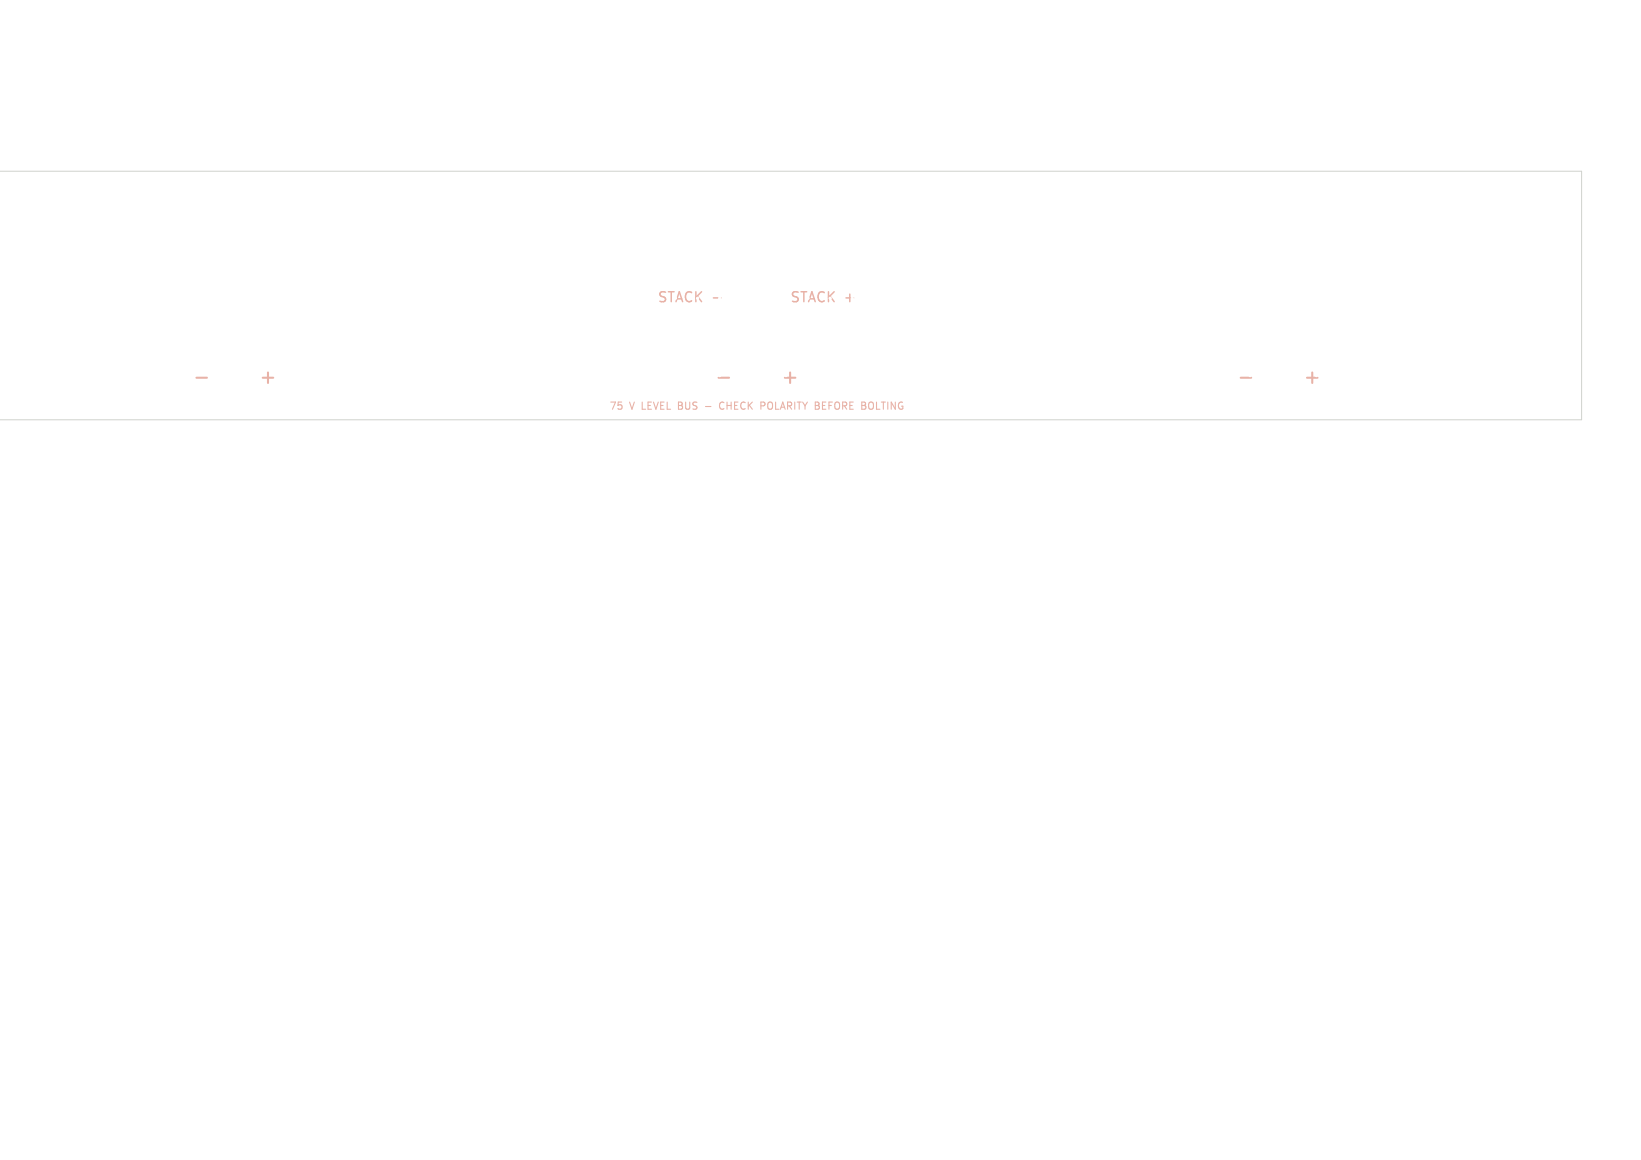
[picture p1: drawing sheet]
<svg xmlns="http://www.w3.org/2000/svg" width="297mm" height="210mm" viewBox="0 0 297 210" stroke-linecap="round" stroke-linejoin="round" font-family="sans-serif">
<defs><g id="words">
<g font-size="3.5" fill="#fff">
<text x="46.6" y="70">+</text>
<text x="141.1" y="70">+</text>
<text x="235.6" y="70">+</text>
</g>
<g font-size="2.5" fill="#fff">
<text x="118.9" y="55.1">STACK -</text>
<text x="142.9" y="55.1">STACK +</text>
</g>
<g font-size="1.8" fill="#e8b2a7">
<text x="110.2" y="74.4">75</text>
<text x="114" y="74.4">V LEVEL BUS</text>
<text x="131.4" y="74.4">CHECK</text>
<text x="139.2" y="74.4">POLARITY BEFORE</text>
<text x="158.1" y="74.4">BOLTING</text>
</g>
</g></defs>
<path d="M35.5 68.4h2M130 68.4h2M224.5 68.4h2" fill="none" stroke="#e8b2a7" stroke-width=".38"/>
<path d="M127.7 73.6h1M131 72.9a.61 .61 0 0 0-.8 .5 .61 .61 0 0 0 .8 .6M138.4 72.9v.4M157.3 73.9l.5 .2M157.8 72.8l-.5 .2" fill="none" stroke="#e8b2a7" stroke-width=".2"/>
<g fill="#fff" stroke="#fff" stroke-width=".18">
<path d="M-.1 56.7a1.3 1.3 0 0 1 1.6 1.3 1.3 1.3 0 0 1-1.6 1.3z"/>
<circle cx="154.3" cy="72" r=".2"/>
<circle cx="210.3" cy="46.5" r=".2"/>
<circle cx="246.3" cy="50.5" r=".2"/>
<circle cx="226.3" cy="72" r=".2"/>
<circle cx="150.3" cy="68" r=".2"/>
<circle cx="242.3" cy="72" r=".2"/>
<circle cx="262.3" cy="68" r=".2"/>
<circle cx="6.3" cy="68" r=".2"/>
<circle cx="194.3" cy="34.5" r=".2"/>
<circle cx="114.3" cy="34.5" r=".2"/>
<circle cx="70.3" cy="38.5" r=".2"/>
<circle cx="194.3" cy="72" r=".2"/>
<circle cx="18.3" cy="46.5" r=".2"/>
<circle cx="14.3" cy="50.5" r=".2"/>
<circle cx="58.3" cy="72" r=".2"/>
<circle cx="178.3" cy="72" r=".2"/>
<circle cx="78.3" cy="38.5" r=".2"/>
<circle cx="10.3" cy="46.5" r=".2"/>
<circle cx="234.3" cy="72" r=".2"/>
<circle cx="18.3" cy="34.5" r=".2"/>
<circle cx="190.3" cy="68" r=".2"/>
<circle cx="170.3" cy="72" r=".2"/>
<circle cx="198.3" cy="68" r=".2"/>
<circle cx="10.3" cy="54" r=".2"/>
<circle cx="58.3" cy="54" r=".2"/>
<circle cx="222.3" cy="38.5" r=".2"/>
<circle cx="34.3" cy="34.5" r=".2"/>
<circle cx="114.3" cy="46.5" r=".2"/>
<circle cx="62.3" cy="68" r=".2"/>
<circle cx="90.3" cy="72" r=".2"/>
<circle cx="218.3" cy="46.5" r=".2"/>
<circle cx="222.3" cy="68" r=".2"/>
<circle cx="90.3" cy="54" r=".2"/>
<circle cx="270.3" cy="50.5" r=".2"/>
<circle cx="230.3" cy="38.5" r=".2"/>
<circle cx="114.3" cy="72" r=".2"/>
<circle cx="278.3" cy="50.5" r=".2"/>
<circle cx="170.3" cy="54" r=".2"/>
<circle cx="82.3" cy="34.5" r=".2"/>
<circle cx="78.3" cy="68" r=".2"/>
<circle cx="66.3" cy="54" r=".2"/>
<circle cx="206.3" cy="68" r=".2"/>
<circle cx="234.3" cy="54" r=".2"/>
<circle cx="42.3" cy="46.5" r=".2"/>
<circle cx="206.3" cy="38.5" r=".2"/>
<circle cx="82.3" cy="72" r=".2"/>
<circle cx="218.3" cy="34.5" r=".2"/>
<circle cx="134.3" cy="68" r=".2"/>
<circle cx="186.3" cy="72" r=".2"/>
<circle cx="226.3" cy="34.5" r=".2"/>
<circle cx="38.3" cy="38.5" r=".2"/>
<circle cx="26.3" cy="34.5" r=".2"/>
<circle cx="110.3" cy="68" r=".2"/>
<circle cx="254.3" cy="50.5" r=".2"/>
<circle cx="118.3" cy="68" r=".2"/>
<circle cx="222.3" cy="50.5" r=".2"/>
<circle cx="250.3" cy="72" r=".2"/>
<circle cx="262.3" cy="38.5" r=".2"/>
<circle cx="266.3" cy="54" r=".2"/>
<circle cx="126.3" cy="68" r=".2"/>
<circle cx="210.3" cy="34.5" r=".2"/>
<circle cx="158.3" cy="68" r=".2"/>
<circle cx="26.3" cy="46.5" r=".2"/>
<circle cx="246.3" cy="68" r=".2"/>
<circle cx="14.3" cy="68" r=".2"/>
<circle cx="74.3" cy="34.5" r=".2"/>
<circle cx="30.3" cy="68" r=".2"/>
<circle cx="266.3" cy="34.5" r=".2"/>
<circle cx="214.3" cy="50.5" r=".2"/>
<circle cx="58.3" cy="34.5" r=".2"/>
<circle cx="86.3" cy="68" r=".2"/>
<circle cx="138.3" cy="46.5" r=".2"/>
<circle cx="22.3" cy="38.5" r=".2"/>
<circle cx="138.3" cy="72" r=".2"/>
<circle cx="262.3" cy="50.5" r=".2"/>
<circle cx="246.3" cy="38.5" r=".2"/>
<circle cx="202.3" cy="46.5" r=".2"/>
<circle cx="30.3" cy="38.5" r=".2"/>
<circle cx="18.3" cy="72" r=".2"/>
<circle cx="34.3" cy="46.5" r=".2"/>
<circle cx="162.3" cy="46.5" r=".2"/>
<circle cx="266.3" cy="72" r=".2"/>
<circle cx="230.3" cy="68" r=".2"/>
<circle cx="210.3" cy="72" r=".2"/>
<circle cx="146.3" cy="72" r=".2"/>
<circle cx="242.3" cy="46.5" r=".2"/>
<circle cx="50.3" cy="54" r=".2"/>
<circle cx="98.3" cy="46.5" r=".2"/>
<circle cx="254.3" cy="68" r=".2"/>
<circle cx="50.3" cy="34.5" r=".2"/>
<circle cx="190.3" cy="38.5" r=".2"/>
<circle cx="18.3" cy="54" r=".2"/>
<circle cx="250.3" cy="34.5" r=".2"/>
<circle cx="282.3" cy="54" r=".2"/>
<circle cx="106.3" cy="54" r=".2"/>
<circle cx="70.3" cy="50.5" r=".2"/>
<circle cx="270.3" cy="68" r=".2"/>
<circle cx="54.3" cy="38.5" r=".2"/>
<circle cx="66.3" cy="72" r=".2"/>
<circle cx="226.3" cy="54" r=".2"/>
<circle cx="62.3" cy="50.5" r=".2"/>
<circle cx="66.3" cy="46.5" r=".2"/>
<circle cx="198.3" cy="38.5" r=".2"/>
<circle cx="266.3" cy="46.5" r=".2"/>
<circle cx="214.3" cy="68" r=".2"/>
<circle cx="226.3" cy="46.5" r=".2"/>
<circle cx="106.3" cy="72" r=".2"/>
<circle cx="182.3" cy="68" r=".2"/>
<circle cx="10.3" cy="34.5" r=".2"/>
<circle cx="94.3" cy="68" r=".2"/>
<circle cx="6.3" cy="50.5" r=".2"/>
<circle cx="54.3" cy="68" r=".2"/>
<circle cx="74.3" cy="46.5" r=".2"/>
<circle cx="26.3" cy="72" r=".2"/>
<circle cx="202.3" cy="54" r=".2"/>
<circle cx="218.3" cy="72" r=".2"/>
<circle cx="62.3" cy="38.5" r=".2"/>
<circle cx="258.3" cy="72" r=".2"/>
<circle cx="254.3" cy="38.5" r=".2"/>
<circle cx="30.3" cy="50.5" r=".2"/>
<circle cx="242.3" cy="34.5" r=".2"/>
<circle cx="46.3" cy="50.5" r=".2"/>
<circle cx="270.3" cy="38.5" r=".2"/>
<circle cx="250.3" cy="46.5" r=".2"/>
<circle cx="162.3" cy="34.5" r=".2"/>
<circle cx="42.3" cy="34.5" r=".2"/>
<circle cx="218.3" cy="54" r=".2"/>
<circle cx="6.3" cy="38.5" r=".2"/>
<circle cx="34.3" cy="72" r=".2"/>
<circle cx="162.3" cy="72" r=".2"/>
<circle cx="74.3" cy="72" r=".2"/>
<circle cx="98.3" cy="34.5" r=".2"/>
<circle cx="26.3" cy="54" r=".2"/>
<circle cx="138.3" cy="34.5" r=".2"/>
<circle cx="38.3" cy="68" r=".2"/>
<circle cx="22.3" cy="50.5" r=".2"/>
<circle cx="202.3" cy="34.5" r=".2"/>
<circle cx="74.3" cy="54" r=".2"/>
<circle cx="10.3" cy="72" r=".2"/>
<circle cx="230.3" cy="50.5" r=".2"/>
<circle cx="234.3" cy="34.5" r=".2"/>
<circle cx="238.3" cy="50.5" r=".2"/>
<circle cx="138.3" cy="54" r=".2"/>
<circle cx="198.3" cy="50.5" r=".2"/>
<circle cx="130.3" cy="72" r=".2"/>
<circle cx="234.3" cy="46.5" r=".2"/>
<circle cx="54.3" cy="50.5" r=".2"/>
<circle cx="102.3" cy="68" r=".2"/>
<circle cx="194.3" cy="54" r=".2"/>
<circle cx="206.3" cy="50.5" r=".2"/>
<circle cx="114.3" cy="54" r=".2"/>
<circle cx="166.3" cy="68" r=".2"/>
<circle cx="122.3" cy="72" r=".2"/>
<circle cx="190.3" cy="50.5" r=".2"/>
<circle cx="82.3" cy="46.5" r=".2"/>
<circle cx="22.3" cy="68" r=".2"/>
<circle cx="250.3" cy="54" r=".2"/>
<circle cx="258.3" cy="46.5" r=".2"/>
<circle cx="194.3" cy="46.5" r=".2"/>
<circle cx="58.3" cy="46.5" r=".2"/>
<circle cx="38.3" cy="50.5" r=".2"/>
<circle cx="42.3" cy="54" r=".2"/>
<circle cx="162.3" cy="54" r=".2"/>
<circle cx="66.3" cy="34.5" r=".2"/>
<circle cx="98.3" cy="72" r=".2"/>
<circle cx="238.3" cy="38.5" r=".2"/>
<circle cx="50.3" cy="46.5" r=".2"/>
<circle cx="46.3" cy="38.5" r=".2"/>
<circle cx="202.3" cy="72" r=".2"/>
<circle cx="50.3" cy="72" r=".2"/>
<circle cx="34.3" cy="54" r=".2"/>
<circle cx="178.3" cy="34.5" r=".2"/>
<circle cx="14.3" cy="38.5" r=".2"/>
<circle cx="42.3" cy="72" r=".2"/>
<circle cx="242.3" cy="54" r=".2"/>
<circle cx="258.3" cy="54" r=".2"/>
<circle cx="174.3" cy="68" r=".2"/>
<circle cx="70.3" cy="68" r=".2"/>
<circle cx="78.3" cy="50.5" r=".2"/>
<circle cx="214.3" cy="38.5" r=".2"/>
<circle cx="258.3" cy="34.5" r=".2"/>
<circle cx="210.3" cy="54" r=".2"/>
<circle cx="6.3" cy="54" r=".2"/>
<circle cx="54.3" cy="54" r=".2"/>
<circle cx="30.3" cy="72" r=".2"/>
<circle cx="114.3" cy="38.5" r=".2"/>
<circle cx="42.3" cy="50.5" r=".2"/>
<circle cx="190.3" cy="46.5" r=".2"/>
<circle cx="186.3" cy="68" r=".2"/>
<circle cx="86.3" cy="34.5" r=".2"/>
<circle cx="222.3" cy="72" r=".2"/>
<circle cx="10.3" cy="50.5" r=".2"/>
<circle cx="214.3" cy="54" r=".2"/>
<circle cx="6.3" cy="72" r=".2"/>
<circle cx="190.3" cy="72" r=".2"/>
<circle cx="222.3" cy="54" r=".2"/>
<circle cx="46.3" cy="54" r=".2"/>
<circle cx="38.3" cy="72" r=".2"/>
<circle cx="134.3" cy="54" r=".2"/>
<circle cx="162.3" cy="50.5" r=".2"/>
<circle cx="258.3" cy="68" r=".2"/>
<circle cx="142.3" cy="72" r=".2"/>
<circle cx="110.3" cy="72" r=".2"/>
<circle cx="114.3" cy="50.5" r=".2"/>
<circle cx="26.3" cy="38.5" r=".2"/>
<circle cx="42.3" cy="68" r=".2"/>
<circle cx="18.3" cy="38.5" r=".2"/>
<circle cx="10.3" cy="68" r=".2"/>
<circle cx="238.3" cy="72" r=".2"/>
<circle cx="170.6" cy="34.8" r=".2"/>
<circle cx="110.3" cy="34.5" r=".2"/>
<circle cx="162.3" cy="38.5" r=".2"/>
<circle cx="210.3" cy="68" r=".2"/>
<circle cx="198.3" cy="46.5" r=".2"/>
<circle cx="38.3" cy="54" r=".2"/>
<circle cx="194.3" cy="38.5" r=".2"/>
<circle cx="102.3" cy="54" r=".2"/>
<circle cx="250.3" cy="38.5" r=".2"/>
<circle cx="62.3" cy="72" r=".2"/>
<circle cx="34.3" cy="38.5" r=".2"/>
<circle cx="50.3" cy="38.5" r=".2"/>
<circle cx="42.3" cy="38.5" r=".2"/>
<circle cx="142.3" cy="54" r=".2"/>
<circle cx="254.3" cy="46.5" r=".2"/>
<circle cx="14.3" cy="54" r=".2"/>
<circle cx="134.3" cy="72" r=".2"/>
<circle cx="70.3" cy="46.5" r=".2"/>
<circle cx="58.3" cy="50.5" r=".2"/>
<circle cx="258.3" cy="38.5" r=".2"/>
<circle cx="86.3" cy="72" r=".2"/>
<circle cx="38.3" cy="34.5" r=".2"/>
<circle cx="94.3" cy="72" r=".2"/>
<circle cx="178.3" cy="68" r=".2"/>
<circle cx="66.3" cy="68" r=".2"/>
<circle cx="106.6" cy="34.8" r=".2"/>
<circle cx="198.3" cy="34.5" r=".2"/>
<circle cx="198.3" cy="72" r=".2"/>
<circle cx="184.6" cy="34.8" r=".2"/>
<circle cx="58.3" cy="38.5" r=".2"/>
<circle cx="206.3" cy="34.5" r=".2"/>
<circle cx="82.3" cy="68" r=".2"/>
<circle cx="78.3" cy="72" r=".2"/>
<circle cx="194.3" cy="50.5" r=".2"/>
<circle cx="103.4" cy="34.8" r=".2"/>
<circle cx="92.6" cy="34.8" r=".2"/>
<circle cx="14.3" cy="34.5" r=".2"/>
<circle cx="246.3" cy="54" r=".2"/>
<circle cx="78.3" cy="34.5" r=".2"/>
<circle cx="126.3" cy="72" r=".2"/>
<circle cx="230.3" cy="54" r=".2"/>
<circle cx="106.3" cy="68" r=".2"/>
<circle cx="234.3" cy="50.5" r=".2"/>
<circle cx="238.3" cy="46.5" r=".2"/>
<circle cx="62.3" cy="34.5" r=".2"/>
<circle cx="138.3" cy="68" r=".2"/>
<circle cx="138.3" cy="50.5" r=".2"/>
<circle cx="242.3" cy="50.5" r=".2"/>
<circle cx="206.3" cy="54" r=".2"/>
<circle cx="210.3" cy="50.5" r=".2"/>
<circle cx="6.3" cy="34.5" r=".2"/>
<circle cx="238.3" cy="34.5" r=".2"/>
<circle cx="202.3" cy="68" r=".2"/>
<circle cx="182.3" cy="72" r=".2"/>
<circle cx="174.3" cy="72" r=".2"/>
<circle cx="183" cy="34.8" r=".2"/>
<circle cx="214.3" cy="46.5" r=".2"/>
<circle cx="118.3" cy="54" r=".2"/>
<circle cx="70.3" cy="34.5" r=".2"/>
<circle cx="30.3" cy="54" r=".2"/>
<circle cx="66.3" cy="50.5" r=".2"/>
<circle cx="181.4" cy="34.8" r=".2"/>
<circle cx="10.3" cy="38.5" r=".2"/>
<circle cx="18.3" cy="50.5" r=".2"/>
<circle cx="222.3" cy="46.5" r=".2"/>
<circle cx="166.3" cy="54" r=".2"/>
<circle cx="70.3" cy="54" r=".2"/>
<circle cx="262.3" cy="72" r=".2"/>
<circle cx="150.3" cy="72" r=".2"/>
<circle cx="246.3" cy="72" r=".2"/>
<circle cx="206.3" cy="72" r=".2"/>
<circle cx="6.3" cy="46.5" r=".2"/>
<circle cx="222.3" cy="34.5" r=".2"/>
<circle cx="266.3" cy="38.5" r=".2"/>
<circle cx="242.3" cy="38.5" r=".2"/>
<circle cx="230.3" cy="46.5" r=".2"/>
<circle cx="158.3" cy="54" r=".2"/>
<circle cx="250.3" cy="68" r=".2"/>
<circle cx="58.3" cy="68" r=".2"/>
<circle cx="38.3" cy="46.5" r=".2"/>
<circle cx="130.3" cy="68" r=".2"/>
<circle cx="102.3" cy="72" r=".2"/>
<circle cx="242.3" cy="68" r=".2"/>
<circle cx="174.3" cy="54" r=".2"/>
<circle cx="78.3" cy="54" r=".2"/>
<circle cx="226.3" cy="68" r=".2"/>
<circle cx="246.3" cy="46.5" r=".2"/>
<circle cx="98.3" cy="68" r=".2"/>
<circle cx="89.4" cy="34.8" r=".2"/>
<circle cx="30.3" cy="34.5" r=".2"/>
<circle cx="50.3" cy="50.5" r=".2"/>
<circle cx="122.3" cy="68" r=".2"/>
<circle cx="2.3" cy="50.5" r=".2"/>
<circle cx="174.3" cy="34.5" r=".2"/>
<circle cx="270.3" cy="46.5" r=".2"/>
<circle cx="91" cy="34.8" r=".2"/>
<circle cx="54.3" cy="34.5" r=".2"/>
<circle cx="262.3" cy="54" r=".2"/>
<circle cx="278.3" cy="54" r=".2"/>
<circle cx="98.3" cy="38.5" r=".2"/>
<circle cx="54.3" cy="72" r=".2"/>
<circle cx="162.3" cy="68" r=".2"/>
<circle cx="74.3" cy="38.5" r=".2"/>
<circle cx="74.3" cy="50.5" r=".2"/>
<circle cx="26.3" cy="68" r=".2"/>
<circle cx="234.3" cy="68" r=".2"/>
<circle cx="78.3" cy="46.5" r=".2"/>
<circle cx="114.3" cy="68" r=".2"/>
<circle cx="262.3" cy="34.5" r=".2"/>
<circle cx="26.3" cy="50.5" r=".2"/>
<circle cx="62.3" cy="54" r=".2"/>
<circle cx="234.3" cy="38.5" r=".2"/>
<circle cx="66.3" cy="38.5" r=".2"/>
<circle cx="166.3" cy="72" r=".2"/>
<circle cx="169" cy="34.8" r=".2"/>
<circle cx="214.3" cy="34.5" r=".2"/>
<circle cx="202.3" cy="38.5" r=".2"/>
<circle cx="34.3" cy="68" r=".2"/>
<circle cx="30.3" cy="46.5" r=".2"/>
<circle cx="54.3" cy="46.5" r=".2"/>
<circle cx="118.3" cy="72" r=".2"/>
<circle cx="22.3" cy="34.5" r=".2"/>
<circle cx="270.3" cy="34.5" r=".2"/>
<circle cx="82.3" cy="50.5" r=".2"/>
<circle cx="254.3" cy="54" r=".2"/>
<circle cx="226.3" cy="38.5" r=".2"/>
<circle cx="226.3" cy="50.5" r=".2"/>
<circle cx="266.3" cy="68" r=".2"/>
<circle cx="202.3" cy="50.5" r=".2"/>
<circle cx="14.3" cy="72" r=".2"/>
<circle cx="206.3" cy="46.5" r=".2"/>
<circle cx="34.3" cy="50.5" r=".2"/>
<circle cx="218.3" cy="38.5" r=".2"/>
<circle cx="46.3" cy="34.5" r=".2"/>
<circle cx="194.3" cy="68" r=".2"/>
<circle cx="50.3" cy="68" r=".2"/>
<circle cx="190.3" cy="34.5" r=".2"/>
<circle cx="214.3" cy="72" r=".2"/>
<circle cx="22.3" cy="54" r=".2"/>
<circle cx="210.3" cy="38.5" r=".2"/>
<circle cx="274.3" cy="50.5" r=".2"/>
<circle cx="258.3" cy="50.5" r=".2"/>
<circle cx="14.3" cy="46.5" r=".2"/>
<circle cx="170.3" cy="68" r=".2"/>
<circle cx="282.3" cy="50.5" r=".2"/>
<circle cx="98.3" cy="50.5" r=".2"/>
<circle cx="218.3" cy="68" r=".2"/>
<circle cx="146.3" cy="68" r=".2"/>
<circle cx="266.3" cy="50.5" r=".2"/>
<circle cx="82.3" cy="38.5" r=".2"/>
<circle cx="46.3" cy="46.5" r=".2"/>
<circle cx="250.3" cy="50.5" r=".2"/>
<circle cx="167.4" cy="34.8" r=".2"/>
<circle cx="62.3" cy="46.5" r=".2"/>
<circle cx="46.3" cy="72" r=".2"/>
<circle cx="158.3" cy="72" r=".2"/>
<circle cx="218.3" cy="50.5" r=".2"/>
<circle cx="110.3" cy="54" r=".2"/>
<circle cx="198.3" cy="54" r=".2"/>
<circle cx="238.3" cy="54" r=".2"/>
<circle cx="230.3" cy="34.5" r=".2"/>
<circle cx="105" cy="34.8" r=".2"/>
<circle cx="22.3" cy="72" r=".2"/>
<circle cx="254.3" cy="34.5" r=".2"/>
<circle cx="246.3" cy="34.5" r=".2"/>
<circle cx="230.3" cy="72" r=".2"/>
<circle cx="270.3" cy="72" r=".2"/>
<circle cx="22.3" cy="46.5" r=".2"/>
<circle cx="74.3" cy="68" r=".2"/>
<circle cx="90.3" cy="68" r=".2"/>
<circle cx="262.3" cy="46.5" r=".2"/>
<circle cx="254.3" cy="72" r=".2"/>
<circle cx="154.3" cy="68" r=".2"/>
<circle cx="18.3" cy="68" r=".2"/>
<circle cx="70.3" cy="72" r=".2"/>
<circle cx="146.3" cy="59.8" r=".2"/>
<circle cx="146.3" cy="62.6" r=".2"/>
<circle cx="144.4" cy="57.9" r=".2"/>
<circle cx="144.4" cy="64.5" r=".2"/>
<circle cx="143" cy="61.2" r="2.15"/>
<circle cx="141.6" cy="57.9" r=".2"/>
<circle cx="141.6" cy="64.5" r=".2"/>
<circle cx="139.7" cy="59.8" r=".2"/>
<circle cx="139.7" cy="62.6" r=".2"/>
<circle cx="179.4" cy="58" r="1.35"/>
<circle cx="281.3" cy="68" r="1.6"/>
<circle cx="281.3" cy="39" r="1.6"/>
<circle cx="137" cy="41" r=".5"/>
<circle cx="137" cy="43.5" r=".5"/>
<circle cx="51.8" cy="59.8" r=".2"/>
<circle cx="51.8" cy="62.6" r=".2"/>
<circle cx="49.9" cy="57.9" r=".2"/>
<circle cx="49.9" cy="64.5" r=".2"/>
<circle cx="48.5" cy="61.2" r="2.15"/>
<circle cx="47.1" cy="57.9" r=".2"/>
<circle cx="47.1" cy="64.5" r=".2"/>
<circle cx="45.2" cy="59.8" r=".2"/>
<circle cx="45.2" cy="62.6" r=".2"/>
<circle cx="240.8" cy="59.8" r=".2"/>
<circle cx="240.8" cy="62.6" r=".2"/>
<circle cx="238.9" cy="57.9" r=".2"/>
<circle cx="238.9" cy="64.5" r=".2"/>
<circle cx="237.5" cy="61.2" r="2.15"/>
<circle cx="236.1" cy="57.9" r=".2"/>
<circle cx="236.1" cy="64.5" r=".2"/>
<circle cx="234.2" cy="59.8" r=".2"/>
<circle cx="234.2" cy="62.6" r=".2"/>
<circle cx="134.3" cy="59.8" r=".2"/>
<circle cx="134.3" cy="62.6" r=".2"/>
<circle cx="132.4" cy="57.9" r=".2"/>
<circle cx="132.4" cy="64.5" r=".2"/>
<circle cx="131" cy="61.2" r="2.15"/>
<circle cx="129.6" cy="57.9" r=".2"/>
<circle cx="129.6" cy="64.5" r=".2"/>
<circle cx="127.7" cy="59.8" r=".2"/>
<circle cx="127.7" cy="62.6" r=".2"/>
<circle cx="156.5" cy="35.5" r=".2"/>
<circle cx="156.5" cy="37" r=".2"/>
<circle cx="156.5" cy="38.5" r=".2"/>
<circle cx="156.5" cy="40" r=".2"/>
<circle cx="156.5" cy="41.5" r=".2"/>
<circle cx="156.5" cy="43" r=".2"/>
<circle cx="156.5" cy="44.5" r=".2"/>
<circle cx="156.5" cy="46" r=".2"/>
<circle cx="156.5" cy="47.5" r=".2"/>
<circle cx="156.5" cy="49" r=".2"/>
<circle cx="156.5" cy="50.5" r=".2"/>
<circle cx="155" cy="35.5" r=".2"/>
<circle cx="155" cy="37" r=".2"/>
<circle cx="155" cy="38.5" r=".2"/>
<circle cx="155" cy="40" r=".2"/>
<circle cx="155" cy="41.5" r=".2"/>
<circle cx="155" cy="43" r=".2"/>
<circle cx="155" cy="44.5" r=".2"/>
<circle cx="155" cy="46" r=".2"/>
<circle cx="155" cy="47.5" r=".2"/>
<circle cx="155" cy="49" r=".2"/>
<circle cx="155" cy="50.5" r=".2"/>
<circle cx="153.5" cy="35.5" r=".2"/>
<circle cx="153.5" cy="37" r=".2"/>
<circle cx="153.5" cy="38.5" r=".2"/>
<circle cx="153.5" cy="40" r=".2"/>
<circle cx="153.5" cy="41.5" r=".2"/>
<circle cx="153.5" cy="44.5" r=".2"/>
<circle cx="153.5" cy="46" r=".2"/>
<circle cx="153.5" cy="47.5" r=".2"/>
<circle cx="153.5" cy="49" r=".2"/>
<circle cx="153.5" cy="50.5" r=".2"/>
<circle cx="152" cy="35.5" r=".2"/>
<circle cx="152" cy="37" r=".2"/>
<circle cx="152" cy="38.5" r=".2"/>
<circle cx="152" cy="47.5" r=".2"/>
<circle cx="152" cy="49" r=".2"/>
<circle cx="152" cy="50.5" r=".2"/>
<circle cx="150.5" cy="35.5" r=".2"/>
<circle cx="150.5" cy="37" r=".2"/>
<circle cx="150.5" cy="38.5" r=".2"/>
<circle cx="150.5" cy="47.5" r=".2"/>
<circle cx="150.5" cy="49" r=".2"/>
<circle cx="150.5" cy="50.5" r=".2"/>
<circle cx="149" cy="35.5" r=".2"/>
<circle cx="149" cy="37" r=".2"/>
<circle cx="149" cy="43" r="3.2"/>
<circle cx="149" cy="49" r=".2"/>
<circle cx="149" cy="50.5" r=".2"/>
<circle cx="147.5" cy="35.5" r=".2"/>
<circle cx="147.5" cy="37" r=".2"/>
<circle cx="147.5" cy="38.5" r=".2"/>
<circle cx="147.5" cy="47.5" r=".2"/>
<circle cx="147.5" cy="49" r=".2"/>
<circle cx="147.5" cy="50.5" r=".2"/>
<circle cx="146" cy="35.5" r=".2"/>
<circle cx="146" cy="37" r=".2"/>
<circle cx="146" cy="38.5" r=".2"/>
<circle cx="146" cy="47.5" r=".2"/>
<circle cx="146" cy="49" r=".2"/>
<circle cx="146" cy="50.5" r=".2"/>
<circle cx="144.5" cy="35.5" r=".2"/>
<circle cx="144.5" cy="37" r=".2"/>
<circle cx="144.5" cy="38.5" r=".2"/>
<circle cx="144.5" cy="40" r=".2"/>
<circle cx="144.5" cy="41.5" r=".2"/>
<circle cx="144.5" cy="44.5" r=".2"/>
<circle cx="144.5" cy="46" r=".2"/>
<circle cx="144.5" cy="47.5" r=".2"/>
<circle cx="144.5" cy="49" r=".2"/>
<circle cx="144.5" cy="50.5" r=".2"/>
<circle cx="143" cy="35.5" r=".2"/>
<circle cx="143" cy="37" r=".2"/>
<circle cx="143" cy="38.5" r=".2"/>
<circle cx="143" cy="40" r=".2"/>
<circle cx="143" cy="41.5" r=".2"/>
<circle cx="143" cy="43" r=".2"/>
<circle cx="143" cy="44.5" r=".2"/>
<circle cx="143" cy="46" r=".2"/>
<circle cx="143" cy="47.5" r=".2"/>
<circle cx="143" cy="49" r=".2"/>
<circle cx="143" cy="50.5" r=".2"/>
<circle cx="141.5" cy="35.5" r=".2"/>
<circle cx="141.5" cy="37" r=".2"/>
<circle cx="141.5" cy="38.5" r=".2"/>
<circle cx="141.5" cy="40" r=".2"/>
<circle cx="141.5" cy="41.5" r=".2"/>
<circle cx="141.5" cy="43" r=".2"/>
<circle cx="141.5" cy="44.5" r=".2"/>
<circle cx="141.5" cy="46" r=".2"/>
<circle cx="141.5" cy="47.5" r=".2"/>
<circle cx="141.5" cy="49" r=".2"/>
<circle cx="141.5" cy="50.5" r=".2"/>
<circle cx="94.7" cy="58" r="1.35"/>
<circle cx="132.5" cy="35.5" r=".2"/>
<circle cx="132.5" cy="37" r=".2"/>
<circle cx="132.5" cy="38.5" r=".2"/>
<circle cx="132.5" cy="40" r=".2"/>
<circle cx="132.5" cy="41.5" r=".2"/>
<circle cx="132.5" cy="43" r=".2"/>
<circle cx="132.5" cy="44.5" r=".2"/>
<circle cx="132.5" cy="46" r=".2"/>
<circle cx="132.5" cy="47.5" r=".2"/>
<circle cx="132.5" cy="49" r=".2"/>
<circle cx="132.5" cy="50.5" r=".2"/>
<circle cx="131" cy="35.5" r=".2"/>
<circle cx="131" cy="37" r=".2"/>
<circle cx="131" cy="38.5" r=".2"/>
<circle cx="131" cy="40" r=".2"/>
<circle cx="131" cy="41.5" r=".2"/>
<circle cx="131" cy="43" r=".2"/>
<circle cx="131" cy="44.5" r=".2"/>
<circle cx="131" cy="46" r=".2"/>
<circle cx="131" cy="47.5" r=".2"/>
<circle cx="131" cy="49" r=".2"/>
<circle cx="131" cy="50.5" r=".2"/>
<circle cx="129.5" cy="35.5" r=".2"/>
<circle cx="129.5" cy="37" r=".2"/>
<circle cx="129.5" cy="38.5" r=".2"/>
<circle cx="129.5" cy="40" r=".2"/>
<circle cx="129.5" cy="41.5" r=".2"/>
<circle cx="129.5" cy="44.5" r=".2"/>
<circle cx="129.5" cy="46" r=".2"/>
<circle cx="129.5" cy="47.5" r=".2"/>
<circle cx="129.5" cy="49" r=".2"/>
<circle cx="129.5" cy="50.5" r=".2"/>
<circle cx="128" cy="35.5" r=".2"/>
<circle cx="128" cy="37" r=".2"/>
<circle cx="128" cy="38.5" r=".2"/>
<circle cx="128" cy="47.5" r=".2"/>
<circle cx="128" cy="49" r=".2"/>
<circle cx="128" cy="50.5" r=".2"/>
<circle cx="126.5" cy="35.5" r=".2"/>
<circle cx="126.5" cy="37" r=".2"/>
<circle cx="126.5" cy="38.5" r=".2"/>
<circle cx="126.5" cy="47.5" r=".2"/>
<circle cx="126.5" cy="49" r=".2"/>
<circle cx="126.5" cy="50.5" r=".2"/>
<circle cx="125" cy="35.5" r=".2"/>
<circle cx="125" cy="37" r=".2"/>
<circle cx="125" cy="43" r="3.2"/>
<circle cx="125" cy="49" r=".2"/>
<circle cx="125" cy="50.5" r=".2"/>
<circle cx="123.5" cy="35.5" r=".2"/>
<circle cx="123.5" cy="37" r=".2"/>
<circle cx="123.5" cy="38.5" r=".2"/>
<circle cx="123.5" cy="47.5" r=".2"/>
<circle cx="123.5" cy="49" r=".2"/>
<circle cx="123.5" cy="50.5" r=".2"/>
<circle cx="122" cy="35.5" r=".2"/>
<circle cx="122" cy="37" r=".2"/>
<circle cx="122" cy="38.5" r=".2"/>
<circle cx="122" cy="47.5" r=".2"/>
<circle cx="122" cy="49" r=".2"/>
<circle cx="122" cy="50.5" r=".2"/>
<circle cx="120.5" cy="35.5" r=".2"/>
<circle cx="120.5" cy="37" r=".2"/>
<circle cx="120.5" cy="38.5" r=".2"/>
<circle cx="120.5" cy="40" r=".2"/>
<circle cx="120.5" cy="41.5" r=".2"/>
<circle cx="120.5" cy="44.5" r=".2"/>
<circle cx="120.5" cy="46" r=".2"/>
<circle cx="120.5" cy="47.5" r=".2"/>
<circle cx="120.5" cy="49" r=".2"/>
<circle cx="120.5" cy="50.5" r=".2"/>
<circle cx="119" cy="35.5" r=".2"/>
<circle cx="119" cy="37" r=".2"/>
<circle cx="119" cy="38.5" r=".2"/>
<circle cx="119" cy="40" r=".2"/>
<circle cx="119" cy="41.5" r=".2"/>
<circle cx="119" cy="43" r=".2"/>
<circle cx="119" cy="44.5" r=".2"/>
<circle cx="119" cy="46" r=".2"/>
<circle cx="119" cy="47.5" r=".2"/>
<circle cx="119" cy="49" r=".2"/>
<circle cx="119" cy="50.5" r=".2"/>
<circle cx="117.5" cy="35.5" r=".2"/>
<circle cx="117.5" cy="37" r=".2"/>
<circle cx="117.5" cy="38.5" r=".2"/>
<circle cx="117.5" cy="40" r=".2"/>
<circle cx="117.5" cy="41.5" r=".2"/>
<circle cx="117.5" cy="43" r=".2"/>
<circle cx="117.5" cy="44.5" r=".2"/>
<circle cx="117.5" cy="46" r=".2"/>
<circle cx="117.5" cy="47.5" r=".2"/>
<circle cx="117.5" cy="49" r=".2"/>
<circle cx="117.5" cy="50.5" r=".2"/>
<circle cx="39.8" cy="59.8" r=".2"/>
<circle cx="39.8" cy="62.6" r=".2"/>
<circle cx="37.9" cy="57.9" r=".2"/>
<circle cx="37.9" cy="64.5" r=".2"/>
<circle cx="36.5" cy="61.2" r="2.15"/>
<circle cx="35.1" cy="57.9" r=".2"/>
<circle cx="35.1" cy="64.5" r=".2"/>
<circle cx="33.2" cy="59.8" r=".2"/>
<circle cx="33.2" cy="62.6" r=".2"/>
<circle cx="189.2" cy="58" r="1.35"/>
<circle cx="228.8" cy="59.8" r=".2"/>
<circle cx="228.8" cy="62.6" r=".2"/>
<circle cx="226.9" cy="57.9" r=".2"/>
<circle cx="226.9" cy="64.5" r=".2"/>
<circle cx="225.5" cy="61.2" r="2.15"/>
<circle cx="224.1" cy="57.9" r=".2"/>
<circle cx="224.1" cy="64.5" r=".2"/>
<circle cx="222.2" cy="59.8" r=".2"/>
<circle cx="222.2" cy="62.6" r=".2"/>
<circle cx="273.9" cy="58" r="1.35"/>
<circle cx="84.9" cy="58" r="1.35"/>
</g>
<path d="M-.1 31h286.4v45h-286.4" fill="none" stroke="#d0d2cd" stroke-width=".18"/>
<use href="#words"/>
</svg>
